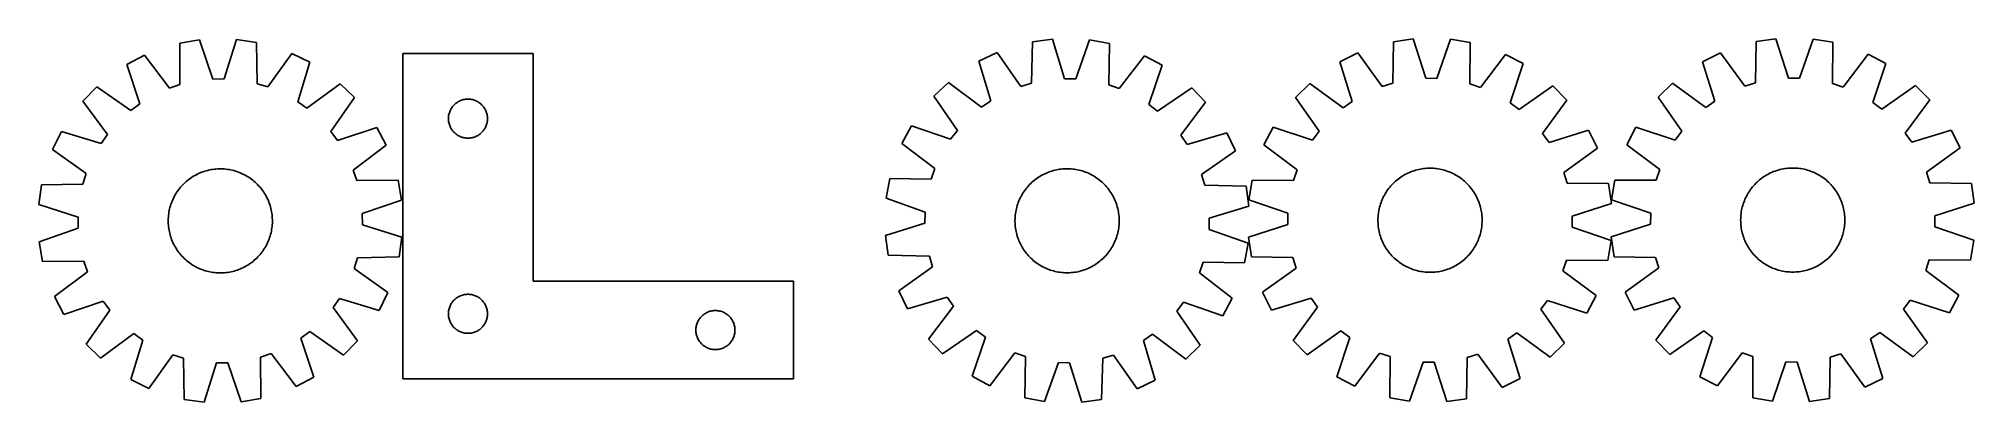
# Model space of a CAD drawing. Header units: millimetres. Extents: x 7 to 1493, y 7 to 286.
import ezdxf

# ---------------------------------------------------------------- set-up
doc = ezdxf.new("R2010")
doc.units = ezdxf.units.MM
doc.layers.add('CUT', color=7, linetype='CONTINUOUS', true_color=0x000000)

msp = doc.modelspace()

# ---------------------------------------------------------------- linework, layer by layer
at = {"layer": 'CUT'}
for p, q in [((130.528723, 285.033969), (115.363548, 282.436272)), ((115.363548, 282.436272), (115.587492, 250.672699)), ((140.889149, 255.006709), (130.528723, 285.033969)), ((159.065317, 285.39262), (149.462816, 255.114464)), ((174.290987, 283.176879), (159.065317, 285.39262)), ((174.865405, 251.417711), (174.290987, 283.176879)), ((770.315181, 283.54067), (769.442664, 251.788293)), ((785.56098, 285.613389), (770.315181, 283.54067)), ((794.878835, 255.246428), (785.56098, 285.613389)), ((814.09295, 284.986879), (803.451112, 255.058196)), ((829.233072, 282.24694), (814.09295, 284.986879)), ((1047.31958, 283.578091), (1046.835011, 251.817425)), ((1062.538921, 285.836897), (1047.31958, 283.578091)), ((1072.22704, 255.586027), (1062.538921, 285.836897)), ((1091.076415, 285.558977), (1080.800977, 255.502528)), ((1106.248878, 283.004193), (1091.076415, 285.558977)), ((1106.114794, 251.240113), (1106.248878, 283.004193)), ((1325.791703, 283.73288), (1325.323373, 251.97197)), ((1341.009888, 285.999466), (1325.791703, 283.73288)), ((1350.713472, 255.753554), (1341.009888, 285.999466)), ((1369.54752, 285.736137), (1359.287451, 255.674438)), ((1384.721287, 283.18911), (1369.54752, 285.736137)), ((1384.603443, 251.424966), (1384.721287, 283.18911)), ((88.334464, 273.276882), (74.714258, 266.12003)), ((107.466748, 247.920809), (88.334464, 273.276882)), ((201.54173, 274.699684), (183.052744, 248.870783)), ((215.337502, 267.887399), (201.54173, 274.699684)), ((206.069682, 237.50513), (215.337502, 267.887399)), ((386.720519, 274.546693), (286.720519, 274.546693)), ((286.720519, 274.546693), (286.720519, 24.546693)), ((386.720519, 99.546693), (386.720519, 274.546693)), ((742.986063, 275.319653), (729.126952, 268.63717)), ((729.126952, 268.63717), (738.109163, 238.169241)), ((761.231777, 249.318332), (742.986063, 275.319653)), ((828.710971, 250.486869), (829.233072, 282.24694)), ((856.174985, 272.83423), (836.805525, 247.65887)), ((869.727409, 265.549839), (856.174985, 272.83423)), ((1020.092928, 275.023838), (1006.316483, 268.172552)), ((1006.316483, 268.172552), (1015.670217, 237.816623)), ((1038.65491, 249.247345), (1020.092928, 275.023838)), ((1133.303766, 273.921305), (1114.24329, 248.511208)), ((1146.944164, 266.803013), (1133.303766, 273.921305)), ((1298.569428, 275.164708), (1284.796489, 268.306379)), ((1284.796489, 268.306379), (1294.165741, 237.955237)), ((1317.144586, 249.397709), (1298.569428, 275.164708)), ((1411.780816, 274.120055), (1392.733334, 248.700217)), ((1425.424851, 267.008738), (1411.780816, 274.120055)), ((74.714258, 266.12003), (84.742725, 235.980279)), ((149.462816, 255.114464), (140.889149, 255.006709)), ((803.451112, 255.058196), (794.878835, 255.246428)), ((859.41646, 235.505554), (869.727409, 265.549839)), ((1080.800977, 255.502528), (1072.22704, 255.586027)), ((1137.001002, 236.635011), (1146.944164, 266.803013)), ((1359.287451, 255.674438), (1350.713472, 255.753554)), ((1415.497114, 236.835657), (1425.424851, 267.008738)), ((51.838479, 249.056486), (41.096482, 238.041039)), ((41.096482, 238.041039), (59.947816, 212.475399)), ((77.86982, 230.853628), (51.838479, 249.056486)), ((115.587492, 250.672699), (107.466748, 247.920809)), ((183.052744, 248.870783), (174.865405, 251.417711)), ((238.634901, 251.404165), (213.069261, 232.55283)), ((231.44749, 214.630827), (249.650347, 240.662168)), ((249.650347, 240.662168), (238.634901, 251.404165)), ((329.670868, 237.786875), (330.361803, 238.132227)), ((330.361803, 238.132227), (331.069601, 238.441552)), ((331.069601, 238.441552), (331.792383, 238.714031)), ((331.792383, 238.714031), (332.528235, 238.948941)), ((332.528235, 238.948941), (333.275203, 239.145658)), ((333.275203, 239.145658), (334.031308, 239.303662)), ((334.031308, 239.303662), (334.794544, 239.422533)), ((334.794544, 239.422533), (335.562887, 239.501956)), ((335.562887, 239.501956), (336.3343, 239.54172)), ((336.3343, 239.54172), (337.106738, 239.54172)), ((337.106738, 239.54172), (337.878151, 239.501956)), ((337.878151, 239.501956), (338.646494, 239.422533)), ((338.646494, 239.422533), (339.409731, 239.303662)), ((339.409731, 239.303662), (340.165835, 239.145658)), ((340.165835, 239.145658), (340.912804, 238.948941)), ((340.912804, 238.948941), (341.648655, 238.714031)), ((341.648655, 238.714031), (342.371438, 238.441552)), ((342.371438, 238.441552), (343.079235, 238.132227)), ((343.079235, 238.132227), (343.77017, 237.786875)), ((705.67585, 252.373356), (694.560053, 241.735235)), ((694.560053, 241.735235), (712.517751, 215.53417)), ((731.063405, 233.282866), (705.67585, 252.373356)), ((738.109163, 238.169241), (731.063405, 233.282866)), ((769.442664, 251.788293), (761.231777, 249.318332)), ((836.805525, 247.65887), (828.710971, 250.486869)), ((892.442004, 248.272311), (866.240938, 230.314613)), ((903.080125, 237.156514), (892.442004, 248.272311)), ((983.065808, 251.623475), (972.080795, 240.850359)), ((972.080795, 240.850359), (990.357222, 214.870618)), ((1008.684676, 232.844541), (983.065808, 251.623475)), ((1015.670217, 237.816623), (1008.684676, 232.844541)), ((1046.835011, 251.817425), (1038.65491, 249.247345)), ((1114.24329, 248.511208), (1106.114794, 251.240113)), ((1169.868125, 249.804252), (1143.888384, 231.527825)), ((1161.862307, 213.200371), (1180.641241, 238.819239)), ((1180.641241, 238.819239), (1169.868125, 249.804252)), ((1261.554278, 251.745418), (1250.574774, 240.966687)), ((1250.574774, 240.966687), (1268.864481, 214.996293)), ((1287.182743, 232.979584), (1261.554278, 251.745418)), ((1294.165741, 237.955237), (1287.182743, 232.979584)), ((1325.323373, 251.97197), (1317.144586, 249.397709)), ((1392.733334, 248.700217), (1384.603443, 251.424966)), ((1448.3575, 250.0217), (1422.387106, 231.731992)), ((1440.370397, 213.41373), (1459.136231, 239.042196)), ((1459.136231, 239.042196), (1448.3575, 250.0217)), ((84.742725, 235.980279), (77.86982, 230.853628)), ((213.069261, 232.55283), (206.069682, 237.50513)), ((321.720519, 224.546693), (321.740408, 225.318874)), ((321.740408, 223.774511), (321.720519, 224.546693)), ((321.740408, 225.318874), (321.800021, 226.089008)), ((321.800021, 223.004378), (321.740408, 223.774511)), ((321.800021, 226.089008), (321.899201, 226.855051)), ((321.899201, 222.238334), (321.800021, 223.004378)), ((321.899201, 226.855051), (322.037684, 227.614974)), ((322.037684, 227.614974), (322.215103, 228.366759)), ((322.215103, 228.366759), (322.430988, 229.108415)), ((322.430988, 229.108415), (322.684767, 229.837974)), ((322.684767, 229.837974), (322.975766, 230.553501)), ((322.975766, 230.553501), (323.303213, 231.2531)), ((323.303213, 231.2531), (323.666241, 231.934914)), ((323.666241, 231.934914), (324.063886, 232.597136)), ((324.063886, 232.597136), (324.495094, 233.238009)), ((324.495094, 233.238009), (324.958722, 233.855835)), ((324.958722, 233.855835), (325.45354, 234.448974)), ((325.45354, 234.448974), (325.978236, 235.015855)), ((325.978236, 235.015855), (326.531419, 235.554973)), ((326.531419, 235.554973), (327.111621, 236.064899)), ((327.111621, 236.064899), (327.717305, 236.544281)), ((327.717305, 236.544281), (328.346863, 236.991848)), ((328.346863, 236.991848), (328.998627, 237.406412)), ((328.998627, 237.406412), (329.670868, 237.786875)), ((343.77017, 237.786875), (344.442411, 237.406412)), ((344.442411, 237.406412), (345.094175, 236.991848)), ((345.094175, 236.991848), (345.723733, 236.544281)), ((345.723733, 236.544281), (346.329417, 236.064899)), ((346.329417, 236.064899), (346.909619, 235.554973)), ((346.909619, 235.554973), (347.462802, 235.015855)), ((347.462802, 235.015855), (347.987498, 234.448974)), ((347.987498, 234.448974), (348.482316, 233.855835)), ((348.482316, 233.855835), (348.945944, 233.238009)), ((348.945944, 233.238009), (349.377153, 232.597136)), ((349.377153, 232.597136), (349.774798, 231.934914)), ((349.774798, 231.934914), (350.137825, 231.2531)), ((350.137825, 231.2531), (350.465273, 230.553501)), ((350.465273, 230.553501), (350.756271, 229.837974)), ((350.756271, 229.837974), (351.01005, 229.108415)), ((351.01005, 229.108415), (351.225935, 228.366759)), ((351.225935, 228.366759), (351.403354, 227.614974)), ((351.403354, 227.614974), (351.541838, 226.855051)), ((351.541838, 226.855051), (351.641017, 226.089008)), ((351.641017, 223.004378), (351.541838, 222.238334)), ((351.641017, 226.089008), (351.70063, 225.318874)), ((351.70063, 223.774511), (351.641017, 223.004378)), ((351.70063, 225.318874), (351.720519, 224.546693)), ((351.720519, 224.546693), (351.70063, 223.774511)), ((866.240938, 230.314613), (859.41646, 235.505554)), ((883.989635, 211.768959), (903.080125, 237.156514)), ((1143.888384, 231.527825), (1137.001002, 236.635011)), ((1422.387106, 231.731992), (1415.497114, 236.835657)), ((24.613248, 214.74364), (17.800963, 200.947868)), ((54.995517, 205.475821), (24.613248, 214.74364)), ((59.947816, 212.475399), (54.995517, 205.475821)), ((236.57414, 207.757922), (231.44749, 214.630827)), ((266.713891, 217.786389), (236.57414, 207.757922)), ((273.870744, 204.166183), (266.713891, 217.786389)), ((322.037684, 221.478412), (321.899201, 222.238334)), ((322.215103, 220.726626), (322.037684, 221.478412)), ((322.430988, 219.98497), (322.215103, 220.726626)), ((322.684767, 219.255411), (322.430988, 219.98497)), ((322.975766, 218.539884), (322.684767, 219.255411)), ((323.303213, 217.840286), (322.975766, 218.539884)), ((323.666241, 217.158472), (323.303213, 217.840286)), ((324.063886, 216.49625), (323.666241, 217.158472)), ((324.495094, 215.855376), (324.063886, 216.49625)), ((324.958722, 215.23755), (324.495094, 215.855376)), ((325.45354, 214.644411), (324.958722, 215.23755)), ((325.978236, 214.07753), (325.45354, 214.644411)), ((326.531419, 213.538412), (325.978236, 214.07753)), ((327.111621, 213.028486), (326.531419, 213.538412)), ((327.717305, 212.549104), (327.111621, 213.028486)), ((328.346863, 212.101537), (327.717305, 212.549104)), ((328.998627, 211.686973), (328.346863, 212.101537)), ((329.670868, 211.306511), (328.998627, 211.686973)), ((330.361803, 210.961159), (329.670868, 211.306511)), ((331.069601, 210.651833), (330.361803, 210.961159)), ((331.792383, 210.379354), (331.069601, 210.651833)), ((332.528235, 210.144445), (331.792383, 210.379354)), ((333.275203, 209.947727), (332.528235, 210.144445)), ((334.031308, 209.789723), (333.275203, 209.947727)), ((334.794544, 209.670853), (334.031308, 209.789723)), ((335.562887, 209.59143), (334.794544, 209.670853)), ((336.3343, 209.551666), (335.562887, 209.59143)), ((337.106738, 209.551666), (336.3343, 209.551666)), ((337.878151, 209.59143), (337.106738, 209.551666)), ((338.646494, 209.670853), (337.878151, 209.59143)), ((339.409731, 209.789723), (338.646494, 209.670853)), ((340.165835, 209.947727), (339.409731, 209.789723)), ((340.912804, 210.144445), (340.165835, 209.947727)), ((341.648655, 210.379354), (340.912804, 210.144445)), ((342.371438, 210.651833), (341.648655, 210.379354)), ((343.079235, 210.961159), (342.371438, 210.651833)), ((343.77017, 211.306511), (343.079235, 210.961159)), ((344.442411, 211.686973), (343.77017, 211.306511)), ((345.094175, 212.101537), (344.442411, 211.686973)), ((345.723733, 212.549104), (345.094175, 212.101537)), ((346.329417, 213.028486), (345.723733, 212.549104)), ((346.909619, 213.538412), (346.329417, 213.028486)), ((347.462802, 214.07753), (346.909619, 213.538412)), ((347.987498, 214.644411), (347.462802, 214.07753)), ((348.482316, 215.23755), (347.987498, 214.644411)), ((348.945944, 215.855376), (348.482316, 215.23755)), ((349.377153, 216.49625), (348.945944, 215.855376)), ((349.774798, 217.158472), (349.377153, 216.49625)), ((350.137825, 217.840286), (349.774798, 217.158472)), ((350.465273, 218.539884), (350.137825, 217.840286)), ((350.756271, 219.255411), (350.465273, 218.539884)), ((351.01005, 219.98497), (350.756271, 219.255411)), ((351.225935, 220.726626), (351.01005, 219.98497)), ((351.403354, 221.478412), (351.225935, 220.726626)), ((351.541838, 222.238334), (351.403354, 221.478412)), ((677.282524, 219.02064), (669.998133, 205.468216)), ((707.32681, 208.709691), (677.282524, 219.02064)), ((712.517751, 215.53417), (707.32681, 208.709691)), ((888.87601, 204.723201), (883.989635, 211.768959)), ((919.343938, 213.705412), (888.87601, 204.723201)), ((926.026422, 199.846301), (919.343938, 213.705412)), ((955.082035, 217.926398), (947.963743, 204.286)), ((985.250036, 207.983237), (955.082035, 217.926398)), ((990.357222, 214.870618), (985.250036, 207.983237)), ((1166.834389, 206.21483), (1161.862307, 213.200371)), ((1197.190317, 215.568564), (1166.834389, 206.21483)), ((1204.041604, 201.79212), (1197.190317, 215.568564)), ((1233.587736, 218.034038), (1226.476418, 204.390003)), ((1263.760816, 208.106302), (1233.587736, 218.034038)), ((1268.864481, 214.996293), (1263.760816, 208.106302)), ((1445.346049, 206.430732), (1440.370397, 213.41373)), ((1475.697192, 215.799985), (1445.346049, 206.430732)), ((1482.555521, 202.027045), (1475.697192, 215.799985)), ((17.800963, 200.947868), (43.629864, 182.458883)), ((248.514671, 185.033899), (273.870744, 204.166183)), ((669.998133, 205.468216), (695.173493, 186.098756)), ((900.025101, 181.600587), (926.026422, 199.846301)), ((947.963743, 204.286), (973.373839, 185.225524)), ((1178.265111, 183.230138), (1204.041604, 201.79212)), ((1226.476418, 204.390003), (1251.896256, 185.342521)), ((1456.788521, 183.451887), (1482.555521, 202.027045)), ((43.629864, 182.458883), (41.082936, 174.271543)), ((122.379941, 177.827221), (123.393047, 178.570607)), ((123.393047, 178.570607), (124.429004, 179.281804)), ((124.429004, 179.281804), (125.486789, 179.960109)), ((125.486789, 179.960109), (126.565357, 180.604854)), ((126.565357, 180.604854), (127.663646, 181.215403)), ((127.663646, 181.215403), (128.78057, 181.791151)), ((128.78057, 181.791151), (129.915028, 182.331533)), ((129.915028, 182.331533), (131.0659, 182.836013)), ((131.0659, 182.836013), (132.232051, 183.304095)), ((132.232051, 183.304095), (133.412328, 183.735316)), ((133.412328, 183.735316), (134.605568, 184.129251)), ((134.605568, 184.129251), (135.810594, 184.485511)), ((135.810594, 184.485511), (137.026215, 184.803744)), ((137.026215, 184.803744), (138.251232, 185.083637)), ((138.251232, 185.083637), (139.484436, 185.324913)), ((139.484436, 185.324913), (140.72461, 185.527334)), ((140.72461, 185.527334), (141.970531, 185.6907)), ((141.970531, 185.6907), (143.220968, 185.81485)), ((143.220968, 185.81485), (144.474688, 185.899662)), ((144.474688, 185.899662), (145.730454, 185.945052)), ((145.730454, 185.945052), (146.987025, 185.950975)), ((146.987025, 185.950975), (148.243162, 185.917425)), ((148.243162, 185.917425), (149.497626, 185.844436)), ((149.497626, 185.844436), (150.749178, 185.732078)), ((150.749178, 185.732078), (151.996584, 185.580464)), ((151.996584, 185.580464), (153.238611, 185.389743)), ((153.238611, 185.389743), (154.474035, 185.160103)), ((154.474035, 185.160103), (155.701636, 184.891771)), ((155.701636, 184.891771), (156.920203, 184.585011)), ((156.920203, 184.585011), (158.128533, 184.240126)), ((158.128533, 184.240126), (159.325434, 183.857457)), ((159.325434, 183.857457), (160.509724, 183.437382)), ((160.509724, 183.437382), (161.680235, 182.980314)), ((161.680235, 182.980314), (162.835811, 182.486705)), ((162.835811, 182.486705), (163.975313, 181.957042)), ((163.975313, 181.957042), (165.097615, 181.391848)), ((165.097615, 181.391848), (166.201611, 180.79168)), ((166.201611, 180.79168), (167.286209, 180.157131)), ((167.286209, 180.157131), (168.350341, 179.488827)), ((168.350341, 179.488827), (169.392956, 178.787428)), ((169.392956, 178.787428), (170.413025, 178.053626)), ((251.266561, 176.913155), (248.514671, 185.033899)), ((660.585423, 178.526303), (657.845485, 163.386181)), ((692.345495, 178.004202), (660.585423, 178.526303)), ((695.173493, 186.098756), (692.345495, 178.004202)), ((772.701375, 178.01154), (773.716786, 178.751776)), ((773.716786, 178.751776), (774.754946, 179.459751)), ((774.754946, 179.459751), (775.814833, 180.134768)), ((775.814833, 180.134768), (776.895399, 180.776159)), ((776.895399, 180.776159), (777.995579, 181.383293)), ((777.995579, 181.383293), (779.114286, 181.95557)), ((779.114286, 181.95557), (780.250417, 182.492424)), ((780.250417, 182.492424), (781.402851, 182.993328)), ((781.402851, 182.993328), (782.570449, 183.457785)), ((782.570449, 183.457785), (783.752061, 183.885338)), ((783.752061, 183.885338), (784.946519, 184.275564)), ((784.946519, 184.275564), (786.152645, 184.628079)), ((786.152645, 184.628079), (787.369248, 184.942535)), ((787.369248, 184.942535), (788.595129, 185.218622)), ((788.595129, 185.218622), (789.829077, 185.456066)), ((789.829077, 185.456066), (791.069874, 185.654634)), ((791.069874, 185.654634), (792.316296, 185.814129)), ((792.316296, 185.814129), (793.567113, 185.934395)), ((793.567113, 185.934395), (794.82109, 186.015312)), ((794.82109, 186.015312), (796.076991, 186.056801)), ((796.076991, 186.056801), (797.333574, 186.058821)), ((797.333574, 186.058821), (798.589602, 186.021369)), ((798.589602, 186.021369), (799.843833, 185.944483)), ((799.843833, 185.944483), (801.09503, 185.828239)), ((801.09503, 185.828239), (802.341958, 185.672751)), ((802.341958, 185.672751), (803.583387, 185.478173)), ((803.583387, 185.478173), (804.818092, 185.244697)), ((804.818092, 185.244697), (806.044853, 184.972553)), ((806.044853, 184.972553), (807.262462, 184.662009)), ((807.262462, 184.662009), (808.469714, 184.313373)), ((808.469714, 184.313373), (809.665421, 183.926988)), ((809.665421, 183.926988), (810.8484, 183.503236)), ((810.8484, 183.503236), (812.017486, 183.042534)), ((812.017486, 183.042534), (813.171524, 182.545338)), ((813.171524, 182.545338), (814.309375, 182.012138)), ((814.309375, 182.012138), (815.429916, 181.443461)), ((815.429916, 181.443461), (816.532042, 180.839867)), ((816.532042, 180.839867), (817.614664, 180.201952)), ((817.614664, 180.201952), (818.676715, 179.530346)), ((818.676715, 179.530346), (819.717146, 178.825712)), ((819.717146, 178.825712), (820.734931, 178.088744)), ((902.495062, 173.3897), (900.025101, 181.600587)), ((973.373839, 185.225524), (970.644934, 177.097028)), ((1050.994729, 178.085985), (1052.001021, 178.83857)), ((1052.001021, 178.83857), (1053.030456, 179.559174)), ((1053.030456, 179.559174), (1054.082017, 180.247088)), ((1054.082017, 180.247088), (1055.154668, 180.901632)), ((1055.154668, 180.901632), (1056.247349, 181.52216)), ((1056.247349, 181.52216), (1057.358982, 182.10806)), ((1057.358982, 182.10806), (1058.48847, 182.658753)), ((1058.48847, 182.658753), (1059.634698, 183.173697)), ((1059.634698, 183.173697), (1060.796536, 183.652383)), ((1060.796536, 183.652383), (1061.972836, 184.094338)), ((1061.972836, 184.094338), (1063.162438, 184.499127)), ((1063.162438, 184.499127), (1064.364168, 184.86635)), ((1064.364168, 184.86635), (1065.576839, 185.195644)), ((1065.576839, 185.195644), (1066.799256, 185.486685)), ((1066.799256, 185.486685), (1068.030211, 185.739186)), ((1068.030211, 185.739186), (1069.26849, 185.952896)), ((1069.26849, 185.952896), (1070.512871, 186.127606)), ((1070.512871, 186.127606), (1071.762125, 186.263142)), ((1071.762125, 186.263142), (1073.01502, 186.359372)), ((1073.01502, 186.359372), (1074.27032, 186.4162)), ((1074.27032, 186.4162), (1075.526785, 186.43357)), ((1075.526785, 186.43357), (1076.783176, 186.411465)), ((1076.783176, 186.411465), (1078.038253, 186.349906)), ((1078.038253, 186.349906), (1079.290777, 186.248955)), ((1079.290777, 186.248955), (1080.539511, 186.108711)), ((1080.539511, 186.108711), (1081.783225, 185.929312)), ((1081.783225, 185.929312), (1083.02069, 185.710937)), ((1083.02069, 185.710937), (1084.250684, 185.453799)), ((1084.250684, 185.453799), (1085.471995, 185.158153)), ((1085.471995, 185.158153), (1086.683417, 184.82429)), ((1086.683417, 184.82429), (1087.883754, 184.452541)), ((1087.883754, 184.452541), (1089.071822, 184.043271)), ((1089.071822, 184.043271), (1090.246448, 183.596885)), ((1090.246448, 183.596885), (1091.406473, 183.113824)), ((1091.406473, 183.113824), (1092.550753, 182.594564)), ((1092.550753, 182.594564), (1093.678157, 182.039617)), ((1093.678157, 182.039617), (1094.787574, 181.449532)), ((1094.787574, 181.449532), (1095.877909, 180.82489)), ((1095.877909, 180.82489), (1096.948085, 180.166308)), ((1096.948085, 180.166308), (1097.997046, 179.474436)), ((1097.997046, 179.474436), (1099.023758, 178.749957)), ((1099.023758, 178.749957), (1100.027206, 177.993585)), ((1180.835191, 175.050036), (1178.265111, 183.230138)), ((1251.896256, 185.342521), (1249.171507, 177.212631)), ((1329.520786, 178.242667), (1330.526693, 178.995766)), ((1330.526693, 178.995766), (1331.555759, 179.716896)), ((1331.555759, 179.716896), (1332.606969, 180.405348)), ((1332.606969, 180.405348), (1333.679285, 181.06044)), ((1333.679285, 181.06044), (1334.771648, 181.681526)), ((1334.771648, 181.681526), (1335.882982, 182.267995)), ((1335.882982, 182.267995), (1337.012188, 182.819266)), ((1337.012188, 182.819266), (1338.158153, 183.334795)), ((1338.158153, 183.334795), (1339.319746, 183.814075)), ((1339.319746, 183.814075), (1340.49582, 184.256632)), ((1340.49582, 184.256632), (1341.685215, 184.662029)), ((1341.685215, 184.662029), (1342.886757, 185.029866)), ((1342.886757, 185.029866), (1344.09926, 185.35978)), ((1344.09926, 185.35978), (1345.321527, 185.651446)), ((1345.321527, 185.651446), (1346.552353, 185.904576)), ((1346.552353, 185.904576), (1347.790522, 186.118919)), ((1347.790522, 186.118919), (1349.034814, 186.294265)), ((1349.034814, 186.294265), (1350.283999, 186.430441)), ((1350.283999, 186.430441), (1351.536845, 186.527311)), ((1351.536845, 186.527311), (1352.792115, 186.58478)), ((1352.792115, 186.58478), (1354.048571, 186.602793)), ((1354.048571, 186.602793), (1355.304974, 186.58133)), ((1355.304974, 186.58133), (1356.560081, 186.520413)), ((1356.560081, 186.520413), (1357.812657, 186.420102)), ((1357.812657, 186.420102), (1359.061463, 186.280497)), ((1359.061463, 186.280497), (1360.305268, 186.101734)), ((1360.305268, 186.101734), (1361.542844, 185.883991)), ((1361.542844, 185.883991), (1362.77297, 185.627482)), ((1362.77297, 185.627482), (1363.994432, 185.33246)), ((1363.994432, 185.33246), (1365.206024, 184.999217)), ((1365.206024, 184.999217), (1366.406551, 184.628081)), ((1366.406551, 184.628081), (1367.594828, 184.219419)), ((1367.594828, 184.219419), (1368.769682, 183.773634)), ((1368.769682, 183.773634), (1369.929954, 183.291166)), ((1369.929954, 183.291166), (1371.074499, 182.772491)), ((1371.074499, 182.772491), (1372.202187, 182.218121)), ((1372.202187, 182.218121), (1373.311906, 181.628603)), ((1373.311906, 181.628603), (1374.40256, 181.004518)), ((1374.40256, 181.004518), (1375.473072, 180.346483)), ((1375.473072, 180.346483), (1376.522387, 179.655148)), ((1376.522387, 179.655148), (1377.549469, 178.931193)), ((1377.549469, 178.931193), (1378.553304, 178.175335)), ((1459.362783, 175.2731), (1456.788521, 183.451887)), ((9.323768, 173.697125), (7.108027, 158.471455)), ((41.082936, 174.271543), (9.323768, 173.697125)), ((110.543605, 163.381451), (111.108799, 164.503754)), ((111.108799, 164.503754), (111.708967, 165.607749)), ((111.708967, 165.607749), (112.343516, 166.692348)), ((112.343516, 166.692348), (113.011819, 167.75648)), ((113.011819, 167.75648), (113.713219, 168.799095)), ((113.713219, 168.799095), (114.447021, 169.819164)), ((114.447021, 169.819164), (115.212503, 170.81568)), ((115.212503, 170.81568), (116.008908, 171.78766)), ((116.008908, 171.78766), (116.835451, 172.734145)), ((116.835451, 172.734145), (117.691315, 173.654201)), ((117.691315, 173.654201), (118.575657, 174.546919)), ((118.575657, 174.546919), (119.487604, 175.411419)), ((119.487604, 175.411419), (120.426255, 176.246848)), ((120.426255, 176.246848), (121.390685, 177.05238)), ((121.390685, 177.05238), (122.379941, 177.827221)), ((170.413025, 178.053626), (171.409542, 177.288144)), ((171.409542, 177.288144), (172.381522, 176.491739)), ((172.381522, 176.491739), (173.328007, 175.665196)), ((173.328007, 175.665196), (174.248063, 174.809332)), ((174.248063, 174.809332), (175.140781, 173.92499)), ((175.140781, 173.92499), (176.005281, 173.013043)), ((176.005281, 173.013043), (176.840709, 172.074392)), ((176.840709, 172.074392), (177.646242, 171.109962)), ((177.646242, 171.109962), (178.421083, 170.120706)), ((178.421083, 170.120706), (179.164469, 169.1076)), ((179.164469, 169.1076), (179.875666, 168.071643)), ((179.875666, 168.071643), (180.553971, 167.013858)), ((180.553971, 167.013858), (181.198716, 165.935289)), ((181.198716, 165.935289), (181.809264, 164.837001)), ((181.809264, 164.837001), (182.385013, 163.720076)), ((182.385013, 163.720076), (182.925394, 162.585618)), ((283.030134, 177.137099), (251.266561, 176.913155)), ((285.62783, 161.971924), (283.030134, 177.137099)), ((760.287025, 162.464755), (760.820225, 163.602606)), ((760.820225, 163.602606), (761.388903, 164.723147)), ((761.388903, 164.723147), (761.992497, 165.825273)), ((761.992497, 165.825273), (762.630411, 166.907895)), ((762.630411, 166.907895), (763.302017, 167.969946)), ((763.302017, 167.969946), (764.006652, 169.010378)), ((764.006652, 169.010378), (764.743619, 170.028162)), ((764.743619, 170.028162), (765.512192, 171.022296)), ((765.512192, 171.022296), (766.311613, 171.991798)), ((766.311613, 171.991798), (767.141092, 172.935711)), ((767.141092, 172.935711), (767.99981, 173.853104)), ((767.99981, 173.853104), (768.886921, 174.743071)), ((768.886921, 174.743071), (769.801548, 175.604734)), ((769.801548, 175.604734), (770.74279, 176.437243)), ((770.74279, 176.437243), (771.709717, 177.239775)), ((771.709717, 177.239775), (772.701375, 178.01154)), ((820.734931, 178.088744), (821.729065, 177.320171)), ((821.729065, 177.320171), (822.698567, 176.520751)), ((822.698567, 176.520751), (823.64248, 175.691272)), ((823.64248, 175.691272), (824.559873, 174.832554)), ((824.559873, 174.832554), (825.44984, 173.945443)), ((825.44984, 173.945443), (826.311503, 173.030815)), ((826.311503, 173.030815), (827.144011, 172.089573)), ((827.144011, 172.089573), (827.946544, 171.122646)), ((827.946544, 171.122646), (828.718309, 170.130988)), ((828.718309, 170.130988), (829.458545, 169.115578)), ((829.458545, 169.115578), (830.16652, 168.077417)), ((830.16652, 168.077417), (830.841536, 167.017531)), ((830.841536, 167.017531), (831.482928, 165.936964)), ((831.482928, 165.936964), (832.090062, 164.836784)), ((832.090062, 164.836784), (832.662338, 163.718077)), ((832.662338, 163.718077), (833.199193, 162.581946)), ((934.247439, 172.517182), (902.495062, 173.3897)), ((936.320158, 157.271384), (934.247439, 172.517182)), ((938.880854, 177.231112), (936.326071, 162.058649)), ((970.644934, 177.097028), (938.880854, 177.231112)), ((1038.771223, 162.388707), (1039.290484, 163.532987)), ((1039.290484, 163.532987), (1039.84543, 164.660391)), ((1039.84543, 164.660391), (1040.435516, 165.769808)), ((1040.435516, 165.769808), (1041.060158, 166.860143)), ((1041.060158, 166.860143), (1041.71874, 167.930319)), ((1041.71874, 167.930319), (1042.410612, 168.97928)), ((1042.410612, 168.97928), (1043.135091, 170.005992)), ((1043.135091, 170.005992), (1043.891462, 171.00944)), ((1043.891462, 171.00944), (1044.67898, 171.988635)), ((1044.67898, 171.988635), (1045.496866, 172.942611)), ((1045.496866, 172.942611), (1046.344314, 173.870425)), ((1046.344314, 173.870425), (1047.220486, 174.771163)), ((1047.220486, 174.771163), (1048.12452, 175.643934)), ((1048.12452, 175.643934), (1049.055521, 176.487879)), ((1049.055521, 176.487879), (1050.012573, 177.302164)), ((1050.012573, 177.302164), (1050.994729, 178.085985)), ((1100.027206, 177.993585), (1101.006401, 177.206068)), ((1101.006401, 177.206068), (1101.960377, 176.388181)), ((1101.960377, 176.388181), (1102.888191, 175.540734)), ((1102.888191, 175.540734), (1103.788929, 174.664561)), ((1103.788929, 174.664561), (1104.6617, 173.760528)), ((1104.6617, 173.760528), (1105.505645, 172.829526)), ((1105.505645, 172.829526), (1106.31993, 171.872475)), ((1106.31993, 171.872475), (1107.103751, 170.890319)), ((1107.103751, 170.890319), (1107.856336, 169.884026)), ((1107.856336, 169.884026), (1108.57694, 168.854592)), ((1108.57694, 168.854592), (1109.264854, 167.80303)), ((1109.264854, 167.80303), (1109.919398, 166.73038)), ((1109.919398, 166.73038), (1110.539926, 165.637699)), ((1110.539926, 165.637699), (1111.125826, 164.526066)), ((1111.125826, 164.526066), (1111.676519, 163.396578)), ((1212.595857, 174.565468), (1180.835191, 175.050036)), ((1214.854662, 159.346127), (1212.595857, 174.565468)), ((1217.407363, 177.330475), (1214.860337, 162.156708)), ((1249.171507, 177.212631), (1217.407363, 177.330475)), ((1317.305307, 162.539142), (1317.823982, 163.683687)), ((1317.823982, 163.683687), (1318.378353, 164.811375)), ((1318.378353, 164.811375), (1318.967871, 165.921093)), ((1318.967871, 165.921093), (1319.591955, 167.011747)), ((1319.591955, 167.011747), (1320.24999, 168.082259)), ((1320.24999, 168.082259), (1320.941326, 169.131574)), ((1320.941326, 169.131574), (1321.66528, 170.158656)), ((1321.66528, 170.158656), (1322.421138, 171.162491)), ((1322.421138, 171.162491), (1323.208155, 172.142089)), ((1323.208155, 172.142089), (1324.025553, 173.096482)), ((1324.025553, 173.096482), (1324.872527, 174.02473)), ((1324.872527, 174.02473), (1325.748239, 174.925915)), ((1325.748239, 174.925915), (1326.651826, 175.799149)), ((1326.651826, 175.799149), (1327.582396, 176.64357)), ((1327.582396, 176.64357), (1328.539031, 177.458344)), ((1328.539031, 177.458344), (1329.520786, 178.242667)), ((1378.553304, 178.175335), (1379.532902, 177.388318)), ((1379.532902, 177.388318), (1380.487295, 176.57092)), ((1380.487295, 176.57092), (1381.415543, 175.723947)), ((1381.415543, 175.723947), (1382.316728, 174.848235)), ((1382.316728, 174.848235), (1383.189962, 173.944648)), ((1383.189962, 173.944648), (1384.034382, 173.014078)), ((1384.034382, 173.014078), (1384.849156, 172.057443)), ((1384.849156, 172.057443), (1385.63348, 171.075687)), ((1385.63348, 171.075687), (1386.386578, 170.06978)), ((1386.386578, 170.06978), (1387.107709, 169.040714)), ((1387.107709, 169.040714), (1387.79616, 167.989504)), ((1387.79616, 167.989504), (1388.451252, 166.917189)), ((1388.451252, 166.917189), (1389.072339, 165.824825)), ((1389.072339, 165.824825), (1389.658807, 164.713492)), ((1389.658807, 164.713492), (1390.210078, 163.584285)), ((1390.210078, 163.584285), (1390.725608, 162.43832)), ((1491.123693, 174.80477), (1459.362783, 175.2731)), ((1493.390279, 159.586586), (1491.123693, 174.80477)), ((7.108027, 158.471455), (37.386183, 148.868954)), ((37.386183, 148.868954), (37.493938, 140.295287)), ((106.583222, 147.649301), (106.656211, 148.903765)), ((106.656211, 148.903765), (106.768569, 150.155317)), ((106.768569, 150.155317), (106.920183, 151.402722)), ((106.920183, 151.402722), (107.110904, 152.64475)), ((107.110904, 152.64475), (107.340544, 153.880173)), ((107.340544, 153.880173), (107.608876, 155.107775)), ((107.608876, 155.107775), (107.915636, 156.326341)), ((107.915636, 156.326341), (108.260521, 157.534671)), ((108.260521, 157.534671), (108.643189, 158.731572)), ((108.643189, 158.731572), (109.063265, 159.915862)), ((109.063265, 159.915862), (109.520333, 161.086373)), ((109.520333, 161.086373), (110.013942, 162.24195)), ((110.013942, 162.24195), (110.543605, 163.381451)), ((182.925394, 162.585618), (183.429875, 161.434746)), ((183.429875, 161.434746), (183.897956, 160.268596)), ((183.897956, 160.268596), (184.329177, 159.088319)), ((184.329177, 159.088319), (184.723112, 157.895078)), ((184.723112, 157.895078), (185.079372, 156.690053)), ((185.079372, 156.690053), (185.397606, 155.474432)), ((185.397606, 155.474432), (185.677498, 154.249415)), ((185.677498, 154.249415), (185.918774, 153.016211)), ((185.918774, 153.016211), (186.121195, 151.776037)), ((186.121195, 151.776037), (186.284562, 150.530116)), ((186.284562, 150.530116), (186.408712, 149.279679)), ((186.408712, 149.279679), (186.493524, 148.025959)), ((255.600571, 151.611498), (285.62783, 161.971924)), ((255.708326, 143.037831), (255.600571, 151.611498)), ((657.845485, 163.386181), (687.774167, 152.744343)), ((687.774167, 152.744343), (687.585936, 144.172066)), ((756.810994, 147.882833), (756.88788, 149.137064)), ((756.88788, 149.137064), (757.004124, 150.388261)), ((757.004124, 150.388261), (757.159612, 151.635189)), ((757.159612, 151.635189), (757.35419, 152.876618)), ((757.35419, 152.876618), (757.587667, 154.111323)), ((757.587667, 154.111323), (757.859811, 155.338085)), ((757.859811, 155.338085), (758.170354, 156.555693)), ((758.170354, 156.555693), (758.518991, 157.762946)), ((758.518991, 157.762946), (758.905376, 158.958652)), ((758.905376, 158.958652), (759.329128, 160.141632)), ((759.329128, 160.141632), (759.789829, 161.310717)), ((759.789829, 161.310717), (760.287025, 162.464755)), ((833.199193, 162.581946), (833.700096, 161.429513)), ((833.700096, 161.429513), (834.164554, 160.261914)), ((834.164554, 160.261914), (834.592106, 159.080303)), ((834.592106, 159.080303), (834.982333, 157.885845)), ((834.982333, 157.885845), (835.334848, 156.679719)), ((835.334848, 156.679719), (835.649304, 155.463115)), ((835.649304, 155.463115), (835.92539, 154.237235)), ((835.92539, 154.237235), (836.162835, 153.003287)), ((836.162835, 153.003287), (836.361403, 151.76249)), ((836.361403, 151.76249), (836.520898, 150.516067)), ((836.520898, 150.516067), (836.641164, 149.265251)), ((836.641164, 149.265251), (836.722081, 148.011273)), ((905.953196, 147.953529), (936.320158, 157.271384)), ((936.326071, 162.058649), (966.38252, 151.783212)), ((966.38252, 151.783212), (966.29902, 143.209274)), ((1035.473583, 147.76541), (1035.535142, 149.020487)), ((1035.535142, 149.020487), (1035.636093, 150.273011)), ((1035.636093, 150.273011), (1035.776337, 151.521746)), ((1035.776337, 151.521746), (1035.955735, 152.765459)), ((1035.955735, 152.765459), (1036.174111, 154.002924)), ((1036.174111, 154.002924), (1036.431249, 155.232918)), ((1036.431249, 155.232918), (1036.726895, 156.454229)), ((1036.726895, 156.454229), (1037.060757, 157.665651)), ((1037.060757, 157.665651), (1037.432507, 158.865988)), ((1037.432507, 158.865988), (1037.841776, 160.054056)), ((1037.841776, 160.054056), (1038.288162, 161.228682)), ((1038.288162, 161.228682), (1038.771223, 162.388707)), ((1111.676519, 163.396578), (1112.191463, 162.250349)), ((1112.191463, 162.250349), (1112.670149, 161.088511)), ((1112.670149, 161.088511), (1113.112104, 159.912211)), ((1113.112104, 159.912211), (1113.516893, 158.722609)), ((1113.516893, 158.722609), (1113.884116, 157.52088)), ((1113.884116, 157.52088), (1114.21341, 156.308208)), ((1114.21341, 156.308208), (1114.504451, 155.085792)), ((1114.504451, 155.085792), (1114.756952, 153.854837)), ((1114.756952, 153.854837), (1114.970662, 152.616558)), ((1114.970662, 152.616558), (1115.145372, 151.372177)), ((1115.145372, 151.372177), (1115.280908, 150.122922)), ((1115.280908, 150.122922), (1115.377138, 148.870027)), ((1115.377138, 148.870027), (1115.433966, 147.614727)), ((1184.520294, 141.08407), (1184.603793, 149.658007)), ((1184.603793, 149.658007), (1214.854662, 159.346127)), ((1214.860337, 162.156708), (1244.922035, 151.896638)), ((1244.922035, 151.896638), (1244.842919, 143.322659)), ((1314.015144, 147.914161), (1314.076061, 149.169269)), ((1314.076061, 149.169269), (1314.176371, 150.421844)), ((1314.176371, 150.421844), (1314.315977, 151.67065)), ((1314.315977, 151.67065), (1314.494739, 152.914455)), ((1314.494739, 152.914455), (1314.712483, 154.152031)), ((1314.712483, 154.152031), (1314.968992, 155.382157)), ((1314.968992, 155.382157), (1315.264013, 156.603619)), ((1315.264013, 156.603619), (1315.597256, 157.815211)), ((1315.597256, 157.815211), (1315.968392, 159.015738)), ((1315.968392, 159.015738), (1316.377054, 160.204015)), ((1316.377054, 160.204015), (1316.822839, 161.37887)), ((1316.822839, 161.37887), (1317.305307, 162.539142)), ((1390.725608, 162.43832), (1391.204888, 161.276727)), ((1391.204888, 161.276727), (1391.647445, 160.100653)), ((1391.647445, 160.100653), (1392.052842, 158.911258)), ((1392.052842, 158.911258), (1392.420679, 157.709717)), ((1392.420679, 157.709717), (1392.750593, 156.497214)), ((1392.750593, 156.497214), (1393.042259, 155.274946)), ((1393.042259, 155.274946), (1393.295389, 154.04412)), ((1393.295389, 154.04412), (1393.509732, 152.805951)), ((1393.509732, 152.805951), (1393.685078, 151.56166)), ((1393.685078, 151.56166), (1393.821253, 150.312475)), ((1393.821253, 150.312475), (1393.918124, 149.059629)), ((1393.918124, 149.059629), (1393.975593, 147.804358)), ((1463.065251, 141.309023), (1463.144367, 149.883001)), ((1463.144367, 149.883001), (1493.390279, 159.586586)), ((37.493938, 140.295287), (7.466678, 129.934861)), ((106.549672, 146.393163), (106.583222, 147.649301)), ((106.555595, 145.136592), (106.549672, 146.393163)), ((106.600984, 143.880827), (106.555595, 145.136592)), ((106.685796, 142.627107), (106.600984, 143.880827)), ((106.809947, 141.376669), (106.685796, 142.627107)), ((106.973313, 140.130749), (106.809947, 141.376669)), ((107.175734, 138.890574), (106.973313, 140.130749)), ((107.41701, 137.65737), (107.175734, 138.890574)), ((107.696903, 136.432353), (107.41701, 137.65737)), ((108.015136, 135.216732), (107.696903, 136.432353)), ((108.371396, 134.011707), (108.015136, 135.216732)), ((108.765331, 132.818467), (108.371396, 134.011707)), ((184.833988, 134.372114), (184.451319, 133.175213)), ((185.178873, 135.580444), (184.833988, 134.372114)), ((185.485632, 136.799011), (185.178873, 135.580444)), ((185.753965, 138.026612), (185.485632, 136.799011)), ((185.983605, 139.262036), (185.753965, 138.026612)), ((186.174326, 140.504063), (185.983605, 139.262036)), ((186.32594, 141.751469), (186.174326, 140.504063)), ((186.438297, 143.003021), (186.32594, 141.751469)), ((186.511287, 144.257484), (186.438297, 143.003021)), ((186.493524, 148.025959), (186.538914, 146.770193)), ((186.544837, 145.513622), (186.511287, 144.257484)), ((186.538914, 146.770193), (186.544837, 145.513622)), ((285.986482, 133.43533), (255.708326, 143.037831)), ((687.585936, 144.172066), (657.218975, 134.854211)), ((657.218975, 134.854211), (659.291693, 119.608412)), ((756.773543, 146.626806), (756.810994, 147.882833)), ((756.775562, 145.370222), (756.773543, 146.626806)), ((756.817051, 144.114322), (756.775562, 145.370222)), ((756.897969, 142.860344), (756.817051, 144.114322)), ((757.018234, 141.609527), (756.897969, 142.860344)), ((757.17773, 140.363105), (757.018234, 141.609527)), ((757.376298, 139.122308), (757.17773, 140.363105)), ((757.613742, 137.88836), (757.376298, 139.122308)), ((757.889828, 136.66248), (757.613742, 137.88836)), ((758.204284, 135.445876), (757.889828, 136.66248)), ((758.556799, 134.23975), (758.204284, 135.445876)), ((758.947026, 133.045292), (758.556799, 134.23975)), ((835.020142, 134.362649), (834.633757, 133.166943)), ((835.368778, 135.569902), (835.020142, 134.362649)), ((835.679321, 136.78751), (835.368778, 135.569902)), ((835.951466, 138.014272), (835.679321, 136.78751)), ((836.184942, 139.248976), (835.951466, 138.014272)), ((836.37952, 140.490406), (836.184942, 139.248976)), ((836.535008, 141.737334), (836.37952, 140.490406)), ((836.651252, 142.988531), (836.535008, 141.737334)), ((836.728138, 144.242762), (836.651252, 142.988531)), ((836.722081, 148.011273), (836.76357, 146.755373)), ((836.76559, 145.498789), (836.728138, 144.242762)), ((836.76357, 146.755373), (836.76559, 145.498789)), ((905.764965, 139.381251), (905.953196, 147.953529)), ((935.693647, 128.739414), (905.764965, 139.381251)), ((966.29902, 143.209274), (936.048151, 133.521155)), ((1035.451478, 146.50902), (1035.473583, 147.76541)), ((1035.468848, 145.252554), (1035.451478, 146.50902)), ((1035.525675, 143.997254), (1035.468848, 145.252554)), ((1035.621905, 142.744359), (1035.525675, 143.997254)), ((1035.757442, 141.495105), (1035.621905, 142.744359)), ((1035.932151, 140.250724), (1035.757442, 141.495105)), ((1036.145862, 139.012445), (1035.932151, 140.250724)), ((1036.398362, 137.78149), (1036.145862, 139.012445)), ((1036.689403, 136.559074), (1036.398362, 137.78149)), ((1037.018698, 135.346402), (1036.689403, 136.559074)), ((1037.38592, 134.144672), (1037.018698, 135.346402)), ((1037.790709, 132.95507), (1037.38592, 134.144672)), ((1113.470307, 134.001294), (1113.061037, 132.813226)), ((1113.842056, 135.201631), (1113.470307, 134.001294)), ((1114.175918, 136.413052), (1113.842056, 135.201631)), ((1114.471565, 137.634363), (1114.175918, 136.413052)), ((1114.728702, 138.864358), (1114.471565, 137.634363)), ((1114.947078, 140.101823), (1114.728702, 138.864358)), ((1115.126477, 141.345536), (1114.947078, 140.101823)), ((1115.266721, 142.594271), (1115.126477, 141.345536)), ((1115.367672, 143.846795), (1115.266721, 142.594271)), ((1115.42923, 145.101871), (1115.367672, 143.846795)), ((1115.451336, 146.358262), (1115.42923, 145.101871)), ((1115.433966, 147.614727), (1115.451336, 146.358262)), ((1214.576743, 130.808632), (1184.520294, 141.08407)), ((1244.842919, 143.322659), (1214.597007, 133.619075)), ((1313.993681, 146.657759), (1314.015144, 147.914161)), ((1314.011693, 145.401302), (1313.993681, 146.657759)), ((1314.069163, 144.146032), (1314.011693, 145.401302)), ((1314.166033, 142.893186), (1314.069163, 144.146032)), ((1314.302208, 141.644001), (1314.166033, 142.893186)), ((1314.477554, 140.39971), (1314.302208, 141.644001)), ((1314.691898, 139.16154), (1314.477554, 140.39971)), ((1314.945027, 137.930714), (1314.691898, 139.16154)), ((1315.236693, 136.708447), (1314.945027, 137.930714)), ((1315.566607, 135.495944), (1315.236693, 136.708447)), ((1315.934444, 134.294402), (1315.566607, 135.495944)), ((1316.339841, 133.105007), (1315.934444, 134.294402)), ((1392.018894, 134.189922), (1391.610232, 133.001645)), ((1392.39003, 135.390449), (1392.018894, 134.189922)), ((1392.723273, 136.602041), (1392.39003, 135.390449)), ((1393.018294, 137.823503), (1392.723273, 136.602041)), ((1393.274803, 139.053629), (1393.018294, 137.823503)), ((1393.492547, 140.291205), (1393.274803, 139.053629)), ((1393.671309, 141.53501), (1393.492547, 140.291205)), ((1393.810915, 142.783817), (1393.671309, 141.53501)), ((1393.911226, 144.036392), (1393.810915, 142.783817)), ((1393.972142, 145.2915), (1393.911226, 144.036392)), ((1393.993605, 146.547902), (1393.972142, 145.2915)), ((1393.975593, 147.804358), (1393.993605, 146.547902)), ((1493.126949, 131.048953), (1463.065251, 141.309023)), ((7.466678, 129.934861), (10.064374, 114.769687)), ((109.196552, 131.638189), (108.765331, 132.818467)), ((109.664634, 130.472039), (109.196552, 131.638189)), ((110.169114, 129.321167), (109.664634, 130.472039)), ((110.709496, 128.186709), (110.169114, 129.321167)), ((111.285244, 127.069784), (110.709496, 128.186709)), ((111.895793, 125.971496), (111.285244, 127.069784)), ((112.540538, 124.892927), (111.895793, 125.971496)), ((113.218843, 123.835142), (112.540538, 124.892927)), ((113.93004, 122.799186), (113.218843, 123.835142)), ((114.673425, 121.786079), (113.93004, 122.799186)), ((115.448267, 120.796823), (114.673425, 121.786079)), ((116.253799, 119.832394), (115.448267, 120.796823)), ((117.089228, 118.893742), (116.253799, 119.832394)), ((176.259058, 119.17264), (175.403193, 118.252584)), ((177.085601, 120.119125), (176.259058, 119.17264)), ((177.882006, 121.091105), (177.085601, 120.119125)), ((178.647487, 122.087622), (177.882006, 121.091105)), ((179.38129, 123.107691), (178.647487, 122.087622)), ((180.082689, 124.150305), (179.38129, 123.107691)), ((180.750993, 125.214437), (180.082689, 124.150305)), ((181.385542, 126.299036), (180.750993, 125.214437)), ((181.985709, 127.403032), (181.385542, 126.299036)), ((182.550904, 128.525334), (181.985709, 127.403032)), ((183.080567, 129.664835), (182.550904, 128.525334)), ((183.574176, 130.820412), (183.080567, 129.664835)), ((184.031243, 131.990923), (183.574176, 130.820412)), ((184.451319, 133.175213), (184.031243, 131.990923)), ((283.770741, 118.20966), (285.986482, 133.43533)), ((659.291693, 119.608412), (691.044071, 118.735895)), ((759.374579, 131.863681), (758.947026, 133.045292)), ((759.839036, 130.696082), (759.374579, 131.863681)), ((760.339939, 129.543649), (759.839036, 130.696082)), ((760.876794, 128.407518), (760.339939, 129.543649)), ((761.449071, 127.28881), (760.876794, 128.407518)), ((762.056204, 126.18863), (761.449071, 127.28881)), ((762.697596, 125.108064), (762.056204, 126.18863)), ((763.372612, 124.048178), (762.697596, 125.108064)), ((764.080588, 123.010017), (763.372612, 124.048178)), ((764.820823, 121.994606), (764.080588, 123.010017)), ((765.592588, 121.002948), (764.820823, 121.994606)), ((766.395121, 120.036021), (765.592588, 121.002948)), ((767.22763, 119.09478), (766.395121, 120.036021)), ((768.089293, 118.180152), (767.22763, 119.09478)), ((826.398041, 119.189884), (825.539322, 118.272491)), ((827.22752, 120.133797), (826.398041, 119.189884)), ((828.02694, 121.103299), (827.22752, 120.133797)), ((828.795513, 122.097432), (828.02694, 121.103299)), ((829.532481, 123.115217), (828.795513, 122.097432)), ((830.237115, 124.155648), (829.532481, 123.115217)), ((830.908721, 125.217699), (830.237115, 124.155648)), ((831.546636, 126.300322), (830.908721, 125.217699)), ((832.15023, 127.402448), (831.546636, 126.300322)), ((832.718907, 128.522989), (832.15023, 127.402448)), ((833.252107, 129.66084), (832.718907, 128.522989)), ((833.749303, 130.814878), (833.252107, 129.66084)), ((834.210005, 131.983963), (833.749303, 130.814878)), ((834.633757, 133.166943), (834.210005, 131.983963)), ((932.953709, 113.599292), (935.693647, 128.739414)), ((936.048151, 133.521155), (938.306956, 118.301814)), ((1038.232665, 131.77877), (1037.790709, 132.95507)), ((1038.71135, 130.616933), (1038.232665, 131.77877)), ((1039.226294, 129.470704), (1038.71135, 130.616933)), ((1039.776988, 128.341216), (1039.226294, 129.470704)), ((1040.362888, 127.229583), (1039.776988, 128.341216)), ((1040.983416, 126.136902), (1040.362888, 127.229583)), ((1041.63796, 125.064251), (1040.983416, 126.136902)), ((1042.325873, 124.01269), (1041.63796, 125.064251)), ((1043.046478, 122.983255), (1042.325873, 124.01269)), ((1043.799062, 121.976963), (1043.046478, 122.983255)), ((1044.582884, 120.994807), (1043.799062, 121.976963)), ((1045.397168, 120.037756), (1044.582884, 120.994807)), ((1046.241113, 119.106754), (1045.397168, 120.037756)), ((1047.113885, 118.202721), (1046.241113, 119.106754)), ((1104.5585, 118.996856), (1103.682327, 118.096119)), ((1105.405947, 119.924671), (1104.5585, 118.996856)), ((1106.223834, 120.878646), (1105.405947, 119.924671)), ((1107.011351, 121.857841), (1106.223834, 120.878646)), ((1107.767723, 122.86129), (1107.011351, 121.857841)), ((1108.492202, 123.888001), (1107.767723, 122.86129)), ((1109.184074, 124.936963), (1108.492202, 123.888001)), ((1109.842656, 126.007139), (1109.184074, 124.936963)), ((1110.467298, 127.097473), (1109.842656, 126.007139)), ((1111.057383, 128.20689), (1110.467298, 127.097473)), ((1111.61233, 129.334295), (1111.057383, 128.20689)), ((1112.13159, 130.478574), (1111.61233, 129.334295)), ((1112.614651, 131.638599), (1112.13159, 130.478574)), ((1113.061037, 132.813226), (1112.614651, 131.638599)), ((1212.021959, 115.63617), (1214.576743, 130.808632)), ((1214.597007, 133.619075), (1216.863593, 118.400891)), ((1316.782398, 131.928933), (1316.339841, 133.105007)), ((1317.261678, 130.76734), (1316.782398, 131.928933)), ((1317.777208, 129.621375), (1317.261678, 130.76734)), ((1318.328479, 128.492169), (1317.777208, 129.621375)), ((1318.914947, 127.380836), (1318.328479, 128.492169)), ((1319.536034, 126.288472), (1318.914947, 127.380836)), ((1320.191126, 125.216156), (1319.536034, 126.288472)), ((1320.879577, 124.164947), (1320.191126, 125.216156)), ((1321.600708, 123.13588), (1320.879577, 124.164947)), ((1322.353806, 122.129973), (1321.600708, 123.13588)), ((1323.13813, 121.148218), (1322.353806, 122.129973)), ((1323.952904, 120.191583), (1323.13813, 121.148218)), ((1324.797324, 119.261013), (1323.952904, 120.191583)), ((1325.670558, 118.357426), (1324.797324, 119.261013)), ((1383.11476, 119.180931), (1382.239047, 118.279745)), ((1383.961733, 120.109178), (1383.11476, 119.180931)), ((1384.779131, 121.063572), (1383.961733, 120.109178)), ((1385.566148, 122.043169), (1384.779131, 121.063572)), ((1386.322006, 123.047004), (1385.566148, 122.043169)), ((1387.045961, 124.074086), (1386.322006, 123.047004)), ((1387.737296, 125.123401), (1387.045961, 124.074086)), ((1388.395331, 126.193914), (1387.737296, 125.123401)), ((1389.019415, 127.284567), (1388.395331, 126.193914)), ((1389.608933, 128.394286), (1389.019415, 127.284567)), ((1390.163304, 129.521974), (1389.608933, 128.394286)), ((1390.681979, 130.666519), (1390.163304, 129.521974)), ((1391.164447, 131.826791), (1390.681979, 130.666519)), ((1391.610232, 133.001645), (1391.164447, 131.826791)), ((1490.579923, 115.875186), (1493.126949, 131.048953)), ((10.064374, 114.769687), (41.827948, 114.99363)), ((44.579838, 106.872887), (19.223765, 87.740602)), ((41.827948, 114.99363), (44.579838, 106.872887)), ((117.953728, 117.981796), (117.089228, 118.893742)), ((118.846446, 117.097454), (117.953728, 117.981796)), ((119.766501, 116.241589), (118.846446, 117.097454)), ((120.712986, 115.415046), (119.766501, 116.241589)), ((121.684967, 114.618641), (120.712986, 115.415046)), ((122.681483, 113.853159), (121.684967, 114.618641)), ((123.701552, 113.119357), (122.681483, 113.853159)), ((124.744167, 112.417958), (123.701552, 113.119357)), ((125.808299, 111.749654), (124.744167, 112.417958)), ((126.892898, 111.115105), (125.808299, 111.749654)), ((127.996893, 110.514937), (126.892898, 111.115105)), ((129.119195, 109.949743), (127.996893, 110.514937)), ((130.258697, 109.42008), (129.119195, 109.949743)), ((131.414274, 108.926471), (130.258697, 109.42008)), ((132.584785, 108.469404), (131.414274, 108.926471)), ((133.769075, 108.049328), (132.584785, 108.469404)), ((134.965975, 107.666659), (133.769075, 108.049328)), ((136.174305, 107.321774), (134.965975, 107.666659)), ((137.392872, 107.015015), (136.174305, 107.321774)), ((138.620473, 106.746682), (137.392872, 107.015015)), ((139.855897, 106.517042), (138.620473, 106.746682)), ((141.097925, 106.326321), (139.855897, 106.517042)), ((142.34533, 106.174707), (141.097925, 106.326321)), ((143.596882, 106.06235), (142.34533, 106.174707)), ((144.851346, 105.98936), (143.596882, 106.06235)), ((146.107484, 105.95581), (144.851346, 105.98936)), ((147.364055, 105.961733), (146.107484, 105.95581)), ((148.61982, 106.007123), (147.364055, 105.961733)), ((149.87354, 106.091935), (148.61982, 106.007123)), ((151.123978, 106.216085), (149.87354, 106.091935)), ((152.369898, 106.379451), (151.123978, 106.216085)), ((153.610073, 106.581873), (152.369898, 106.379451)), ((154.843277, 106.823148), (153.610073, 106.581873)), ((156.068294, 107.103041), (154.843277, 106.823148)), ((157.283915, 107.421275), (156.068294, 107.103041)), ((158.48894, 107.777535), (157.283915, 107.421275)), ((159.68218, 108.171469), (158.48894, 107.777535)), ((160.862458, 108.602691), (159.68218, 108.171469)), ((162.028608, 109.070772), (160.862458, 108.602691)), ((163.17948, 109.575253), (162.028608, 109.070772)), ((164.313938, 110.115634), (163.17948, 109.575253)), ((165.430863, 110.691383), (164.313938, 110.115634)), ((166.529151, 111.301931), (165.430863, 110.691383)), ((167.60772, 111.946676), (166.529151, 111.301931)), ((168.665505, 112.624981), (167.60772, 111.946676)), ((169.701461, 113.336178), (168.665505, 112.624981)), ((170.714568, 114.079564), (169.701461, 113.336178)), ((171.703824, 114.854405), (170.714568, 114.079564)), ((172.668253, 115.659938), (171.703824, 114.854405)), ((173.606904, 116.495366), (172.668253, 115.659938)), ((174.518851, 117.359866), (173.606904, 116.495366)), ((175.403193, 118.252584), (174.518851, 117.359866)), ((249.464644, 109.447903), (252.011572, 117.635242)), ((275.293546, 90.958917), (249.464644, 109.447903)), ((252.011572, 117.635242), (283.770741, 118.20966)), ((693.514031, 110.525008), (667.51271, 92.279294)), ((691.044071, 118.735895), (693.514031, 110.525008)), ((768.97926, 117.293041), (768.089293, 118.180152)), ((769.896652, 116.434323), (768.97926, 117.293041)), ((770.840565, 115.604844), (769.896652, 116.434323)), ((771.810067, 114.805424), (770.840565, 115.604844)), ((772.804201, 114.03685), (771.810067, 114.805424)), ((773.821986, 113.299883), (772.804201, 114.03685)), ((774.862417, 112.595249), (773.821986, 113.299883)), ((775.924468, 111.923643), (774.862417, 112.595249)), ((777.007091, 111.285728), (775.924468, 111.923643)), ((778.109216, 110.682134), (777.007091, 111.285728)), ((779.229758, 110.113456), (778.109216, 110.682134)), ((780.367609, 109.580256), (779.229758, 110.113456)), ((781.521646, 109.08306), (780.367609, 109.580256)), ((782.690732, 108.622359), (781.521646, 109.08306)), ((783.873712, 108.198607), (782.690732, 108.622359)), ((785.069418, 107.812222), (783.873712, 108.198607)), ((786.276671, 107.463586), (785.069418, 107.812222)), ((787.494279, 107.153042), (786.276671, 107.463586)), ((788.721041, 106.880898), (787.494279, 107.153042)), ((789.955745, 106.647422), (788.721041, 106.880898)), ((791.197174, 106.452843), (789.955745, 106.647422)), ((792.444103, 106.297355), (791.197174, 106.452843)), ((793.6953, 106.181111), (792.444103, 106.297355)), ((794.949531, 106.104225), (793.6953, 106.181111)), ((796.205558, 106.066774), (794.949531, 106.104225)), ((797.462142, 106.068794), (796.205558, 106.066774)), ((798.718042, 106.110283), (797.462142, 106.068794)), ((799.972019, 106.1912), (798.718042, 106.110283)), ((801.222836, 106.311465), (799.972019, 106.1912)), ((802.469258, 106.470961), (801.222836, 106.311465)), ((803.710056, 106.669529), (802.469258, 106.470961)), ((804.944003, 106.906973), (803.710056, 106.669529)), ((806.169884, 107.183059), (804.944003, 106.906973)), ((807.386487, 107.497515), (806.169884, 107.183059)), ((808.592613, 107.85003), (807.386487, 107.497515)), ((809.787071, 108.240257), (808.592613, 107.85003)), ((810.968683, 108.66781), (809.787071, 108.240257)), ((812.136281, 109.132267), (810.968683, 108.66781)), ((813.288715, 109.63317), (812.136281, 109.132267)), ((814.424846, 110.170025), (813.288715, 109.63317)), ((815.543553, 110.742302), (814.424846, 110.170025)), ((816.643733, 111.349435), (815.543553, 110.742302)), ((817.724299, 111.990827), (816.643733, 111.349435)), ((818.784186, 112.665844), (817.724299, 111.990827)), ((819.822347, 113.373819), (818.784186, 112.665844)), ((820.837757, 114.114054), (819.822347, 113.373819)), ((821.829415, 114.885819), (820.837757, 114.114054)), ((822.796342, 115.688352), (821.829415, 114.885819)), ((823.737584, 116.520861), (822.796342, 115.688352)), ((824.652212, 117.382524), (823.737584, 116.520861)), ((825.539322, 118.272491), (824.652212, 117.382524)), ((898.365639, 106.026839), (901.193637, 114.121392)), ((923.540999, 86.657378), (898.365639, 106.026839)), ((901.193637, 114.121392), (932.953709, 113.599292)), ((938.306956, 118.301814), (970.067623, 117.817245)), ((972.637702, 109.637144), (946.86121, 91.075162)), ((970.067623, 117.817245), (972.637702, 109.637144)), ((1048.014622, 117.326548), (1047.113885, 118.202721)), ((1048.942437, 116.4791), (1048.014622, 117.326548)), ((1049.896412, 115.661214), (1048.942437, 116.4791)), ((1050.875607, 114.873697), (1049.896412, 115.661214)), ((1051.879056, 114.117325), (1050.875607, 114.873697)), ((1052.905767, 113.392846), (1051.879056, 114.117325)), ((1053.954729, 112.700974), (1052.905767, 113.392846)), ((1055.024905, 112.042392), (1053.954729, 112.700974)), ((1056.115239, 111.41775), (1055.024905, 112.042392)), ((1057.224656, 110.827664), (1056.115239, 111.41775)), ((1058.352061, 110.272718), (1057.224656, 110.827664)), ((1059.49634, 109.753457), (1058.352061, 110.272718)), ((1060.656365, 109.270396), (1059.49634, 109.753457)), ((1061.830992, 108.82401), (1060.656365, 109.270396)), ((1063.019059, 108.414741), (1061.830992, 108.82401)), ((1064.219397, 108.042992), (1063.019059, 108.414741)), ((1065.430818, 107.709129), (1064.219397, 108.042992)), ((1066.652129, 107.413483), (1065.430818, 107.709129)), ((1067.882124, 107.156345), (1066.652129, 107.413483)), ((1069.119589, 106.937969), (1067.882124, 107.156345)), ((1070.363302, 106.758571), (1069.119589, 106.937969)), ((1071.612037, 106.618327), (1070.363302, 106.758571)), ((1072.86456, 106.517376), (1071.612037, 106.618327)), ((1074.119637, 106.455817), (1072.86456, 106.517376)), ((1075.376028, 106.433712), (1074.119637, 106.455817)), ((1076.632493, 106.451082), (1075.376028, 106.433712)), ((1077.887793, 106.507909), (1076.632493, 106.451082)), ((1079.140688, 106.604139), (1077.887793, 106.507909)), ((1080.389943, 106.739676), (1079.140688, 106.604139)), ((1081.634324, 106.914386), (1080.389943, 106.739676)), ((1082.872602, 107.128096), (1081.634324, 106.914386)), ((1084.103558, 107.380596), (1082.872602, 107.128096)), ((1085.325974, 107.671637), (1084.103558, 107.380596)), ((1086.538645, 108.000932), (1085.325974, 107.671637)), ((1087.740375, 108.368154), (1086.538645, 108.000932)), ((1088.929977, 108.772943), (1087.740375, 108.368154)), ((1090.106277, 109.214899), (1088.929977, 108.772943)), ((1091.268115, 109.693584), (1090.106277, 109.214899)), ((1092.414343, 110.208528), (1091.268115, 109.693584)), ((1093.543832, 110.759222), (1092.414343, 110.208528)), ((1094.655465, 111.345122), (1093.543832, 110.759222)), ((1095.748146, 111.96565), (1094.655465, 111.345122)), ((1096.820796, 112.620194), (1095.748146, 111.96565)), ((1097.872358, 113.308107), (1096.820796, 112.620194)), ((1098.901792, 114.028712), (1097.872358, 113.308107)), ((1099.908084, 114.781296), (1098.901792, 114.028712)), ((1100.890241, 115.565118), (1099.908084, 114.781296)), ((1101.847292, 116.379402), (1100.890241, 115.565118)), ((1102.778294, 117.223347), (1101.847292, 116.379402)), ((1103.682327, 118.096119), (1102.778294, 117.223347)), ((1177.528974, 107.641757), (1180.257879, 115.770253)), ((1202.939071, 88.581282), (1177.528974, 107.641757)), ((1180.257879, 115.770253), (1212.021959, 115.63617)), ((1216.863593, 118.400891), (1248.624503, 117.93256)), ((1251.198765, 109.753774), (1225.431765, 91.178616)), ((1248.624503, 117.93256), (1251.198765, 109.753774)), ((1326.571744, 117.481714), (1325.670558, 118.357426)), ((1327.499991, 116.634741), (1326.571744, 117.481714)), ((1328.454384, 115.817342), (1327.499991, 116.634741)), ((1329.433982, 115.030326), (1328.454384, 115.817342)), ((1330.437817, 114.274467), (1329.433982, 115.030326)), ((1331.464899, 113.550513), (1330.437817, 114.274467)), ((1332.514214, 112.859177), (1331.464899, 113.550513)), ((1333.584726, 112.201143), (1332.514214, 112.859177)), ((1334.67538, 111.577058), (1333.584726, 112.201143)), ((1335.785099, 110.98754), (1334.67538, 111.577058)), ((1336.912787, 110.43317), (1335.785099, 110.98754)), ((1338.057332, 109.914495), (1336.912787, 110.43317)), ((1339.217604, 109.432026), (1338.057332, 109.914495)), ((1340.392458, 108.986241), (1339.217604, 109.432026)), ((1341.580735, 108.577579), (1340.392458, 108.986241)), ((1342.781262, 108.206444), (1341.580735, 108.577579)), ((1343.992854, 107.873201), (1342.781262, 108.206444)), ((1345.214316, 107.578179), (1343.992854, 107.873201)), ((1346.444442, 107.32167), (1345.214316, 107.578179)), ((1347.682018, 107.103927), (1346.444442, 107.32167)), ((1348.925823, 106.925164), (1347.682018, 107.103927)), ((1350.174629, 106.785558), (1348.925823, 106.925164)), ((1351.427205, 106.685248), (1350.174629, 106.785558)), ((1352.682313, 106.624331), (1351.427205, 106.685248)), ((1353.938715, 106.602868), (1352.682313, 106.624331)), ((1355.195171, 106.62088), (1353.938715, 106.602868)), ((1356.450441, 106.67835), (1355.195171, 106.62088)), ((1357.703287, 106.77522), (1356.450441, 106.67835)), ((1358.952472, 106.911395), (1357.703287, 106.77522)), ((1360.196764, 107.086741), (1358.952472, 106.911395)), ((1361.434933, 107.301085), (1360.196764, 107.086741)), ((1362.665759, 107.554214), (1361.434933, 107.301085)), ((1363.888026, 107.84588), (1362.665759, 107.554214)), ((1365.100529, 108.175795), (1363.888026, 107.84588)), ((1366.302071, 108.543632), (1365.100529, 108.175795)), ((1367.491466, 108.949029), (1366.302071, 108.543632)), ((1368.66754, 109.391585), (1367.491466, 108.949029)), ((1369.829133, 109.870865), (1368.66754, 109.391585)), ((1370.975098, 110.386395), (1369.829133, 109.870865)), ((1372.104304, 110.937666), (1370.975098, 110.386395)), ((1373.215638, 111.524134), (1372.104304, 110.937666)), ((1374.308001, 112.145221), (1373.215638, 111.524134)), ((1375.380317, 112.800313), (1374.308001, 112.145221)), ((1376.431527, 113.488764), (1375.380317, 112.800313)), ((1377.460593, 114.209895), (1376.431527, 113.488764)), ((1378.4665, 114.962994), (1377.460593, 114.209895)), ((1379.448256, 115.747317), (1378.4665, 114.962994)), ((1380.40489, 116.562091), (1379.448256, 115.747317)), ((1381.33546, 117.406512), (1380.40489, 116.562091)), ((1382.239047, 118.279745), (1381.33546, 117.406512)), ((1456.09103, 107.86314), (1458.815779, 115.99303)), ((1481.510868, 88.815658), (1456.09103, 107.86314)), ((1458.815779, 115.99303), (1490.579923, 115.875186)), ((268.481261, 77.163145), (275.293546, 90.958917)), ((333.275203, 89.145658), (334.031308, 89.303662)), ((334.031308, 89.303662), (334.794544, 89.422533)), ((334.794544, 89.422533), (335.562887, 89.501956)), ((335.562887, 89.501956), (336.3343, 89.54172)), ((336.3343, 89.54172), (337.106738, 89.54172)), ((337.106738, 89.54172), (337.878151, 89.501956)), ((337.878151, 89.501956), (338.646494, 89.422533)), ((338.646494, 89.422533), (339.409731, 89.303662)), ((339.409731, 89.303662), (340.165835, 89.145658)), ((586.720519, 99.546693), (386.720519, 99.546693)), ((586.720519, 24.546693), (586.720519, 99.546693)), ((667.51271, 92.279294), (674.195194, 78.420183)), ((946.86121, 91.075162), (953.712496, 77.298718)), ((1225.431765, 91.178616), (1232.290094, 77.405676)), ((19.223765, 87.740602), (26.380617, 74.120396)), ((26.380617, 74.120396), (56.520368, 84.148864)), ((61.647019, 77.275958), (43.444161, 51.244617)), ((56.520368, 84.148864), (61.647019, 77.275958)), ((233.146692, 79.431386), (238.098991, 86.430965)), ((251.998026, 53.865746), (233.146692, 79.431386)), ((238.098991, 86.430965), (268.481261, 77.163145)), ((321.720519, 74.546693), (321.740408, 75.318874)), ((321.740408, 73.774511), (321.720519, 74.546693)), ((321.740408, 75.318874), (321.800021, 76.089008)), ((321.800021, 76.089008), (321.899201, 76.855051)), ((321.899201, 76.855051), (322.037684, 77.614974)), ((322.037684, 77.614974), (322.215103, 78.366759)), ((322.215103, 78.366759), (322.430988, 79.108415)), ((322.430988, 79.108415), (322.684767, 79.837974)), ((322.684767, 79.837974), (322.975766, 80.553501)), ((322.975766, 80.553501), (323.303213, 81.2531)), ((323.303213, 81.2531), (323.666241, 81.934914)), ((323.666241, 81.934914), (324.063886, 82.597136)), ((324.063886, 82.597136), (324.495094, 83.238009)), ((324.495094, 83.238009), (324.958722, 83.855835)), ((324.958722, 83.855835), (325.45354, 84.448974)), ((325.45354, 84.448974), (325.978236, 85.015855)), ((325.978236, 85.015855), (326.531419, 85.554973)), ((326.531419, 85.554973), (327.111621, 86.064899)), ((327.111621, 86.064899), (327.717305, 86.544281)), ((327.717305, 86.544281), (328.346863, 86.991848)), ((328.346863, 86.991848), (328.998627, 87.406412)), ((328.998627, 87.406412), (329.670868, 87.786875)), ((329.670868, 87.786875), (330.361803, 88.132227)), ((330.361803, 88.132227), (331.069601, 88.441552)), ((331.069601, 88.441552), (331.792383, 88.714031)), ((331.792383, 88.714031), (332.528235, 88.948941)), ((332.528235, 88.948941), (333.275203, 89.145658)), ((340.165835, 89.145658), (340.912804, 88.948941)), ((340.912804, 88.948941), (341.648655, 88.714031)), ((341.648655, 88.714031), (342.371438, 88.441552)), ((342.371438, 88.441552), (343.079235, 88.132227)), ((343.079235, 88.132227), (343.77017, 87.786875)), ((343.77017, 87.786875), (344.442411, 87.406412)), ((344.442411, 87.406412), (345.094175, 86.991848)), ((345.094175, 86.991848), (345.723733, 86.544281)), ((345.723733, 86.544281), (346.329417, 86.064899)), ((346.329417, 86.064899), (346.909619, 85.554973)), ((346.909619, 85.554973), (347.462802, 85.015855)), ((347.462802, 85.015855), (347.987498, 84.448974)), ((347.987498, 84.448974), (348.482316, 83.855835)), ((348.482316, 83.855835), (348.945944, 83.238009)), ((348.945944, 83.238009), (349.377153, 82.597136)), ((349.377153, 82.597136), (349.774798, 81.934914)), ((349.774798, 81.934914), (350.137825, 81.2531)), ((350.137825, 81.2531), (350.465273, 80.553501)), ((350.465273, 80.553501), (350.756271, 79.837974)), ((350.756271, 79.837974), (351.01005, 79.108415)), ((351.01005, 79.108415), (351.225935, 78.366759)), ((351.225935, 78.366759), (351.403354, 77.614974)), ((351.403354, 77.614974), (351.541838, 76.855051)), ((351.541838, 76.855051), (351.641017, 76.089008)), ((351.641017, 76.089008), (351.70063, 75.318874)), ((351.70063, 75.318874), (351.720519, 74.546693)), ((351.720519, 74.546693), (351.70063, 73.774511)), ((517.717305, 74.044281), (518.346863, 74.491848)), ((518.346863, 74.491848), (518.998627, 74.906412)), ((518.998627, 74.906412), (519.670868, 75.286875)), ((519.670868, 75.286875), (520.361803, 75.632227)), ((520.361803, 75.632227), (521.069601, 75.941552)), ((521.069601, 75.941552), (521.792383, 76.214031)), ((521.792383, 76.214031), (522.528235, 76.448941)), ((522.528235, 76.448941), (523.275203, 76.645658)), ((523.275203, 76.645658), (524.031308, 76.803662)), ((524.031308, 76.803662), (524.794544, 76.922533)), ((524.794544, 76.922533), (525.562887, 77.001956)), ((525.562887, 77.001956), (526.3343, 77.04172)), ((526.3343, 77.04172), (527.106738, 77.04172)), ((527.106738, 77.04172), (527.878151, 77.001956)), ((527.878151, 77.001956), (528.646494, 76.922533)), ((528.646494, 76.922533), (529.409731, 76.803662)), ((529.409731, 76.803662), (530.165835, 76.645658)), ((530.165835, 76.645658), (530.912804, 76.448941)), ((530.912804, 76.448941), (531.648655, 76.214031)), ((531.648655, 76.214031), (532.371438, 75.941552)), ((532.371438, 75.941552), (533.079235, 75.632227)), ((533.079235, 75.632227), (533.77017, 75.286875)), ((533.77017, 75.286875), (534.442411, 74.906412)), ((534.442411, 74.906412), (535.094175, 74.491848)), ((535.094175, 74.491848), (535.723733, 74.044281)), ((674.195194, 78.420183), (704.663122, 87.402394)), ((709.549498, 80.356636), (690.459008, 54.969081)), ((704.663122, 87.402394), (709.549498, 80.356636)), ((881.021382, 76.591425), (886.212323, 83.415903)), ((898.979079, 50.390359), (881.021382, 76.591425)), ((886.212323, 83.415903), (916.256608, 73.104954)), ((916.256608, 73.104954), (923.540999, 86.657378)), ((953.712496, 77.298718), (984.068425, 86.652451)), ((989.040506, 79.666911), (970.261573, 54.048042)), ((984.068425, 86.652451), (989.040506, 79.666911)), ((1160.545591, 77.996664), (1165.652777, 84.884045)), ((1178.822018, 52.016923), (1160.545591, 77.996664)), ((1165.652777, 84.884045), (1195.820778, 74.940883)), ((1195.820778, 74.940883), (1202.939071, 88.581282)), ((1232.290094, 77.405676), (1262.641237, 86.774928)), ((1267.616889, 79.79193), (1248.851056, 54.163465)), ((1262.641237, 86.774928), (1267.616889, 79.79193)), ((1439.122805, 78.209368), (1444.22647, 85.099359)), ((1457.412513, 52.238974), (1439.122805, 78.209368)), ((1444.22647, 85.099359), (1474.39955, 75.171622)), ((1474.39955, 75.171622), (1481.510868, 88.815658)), ((208.351783, 55.926507), (215.224689, 61.053157)), ((215.224689, 61.053157), (241.25603, 42.8503)), ((321.800021, 73.004378), (321.740408, 73.774511)), ((321.899201, 72.238334), (321.800021, 73.004378)), ((322.037684, 71.478412), (321.899201, 72.238334)), ((322.215103, 70.726626), (322.037684, 71.478412)), ((322.430988, 69.98497), (322.215103, 70.726626)), ((322.684767, 69.255411), (322.430988, 69.98497)), ((322.975766, 68.539884), (322.684767, 69.255411)), ((323.303213, 67.840286), (322.975766, 68.539884)), ((323.666241, 67.158472), (323.303213, 67.840286)), ((324.063886, 66.49625), (323.666241, 67.158472)), ((324.495094, 65.855376), (324.063886, 66.49625)), ((324.958722, 65.23755), (324.495094, 65.855376)), ((325.45354, 64.644411), (324.958722, 65.23755)), ((325.978236, 64.07753), (325.45354, 64.644411)), ((326.531419, 63.538412), (325.978236, 64.07753)), ((327.111621, 63.028486), (326.531419, 63.538412)), ((327.717305, 62.549104), (327.111621, 63.028486)), ((328.346863, 62.101537), (327.717305, 62.549104)), ((328.998627, 61.686973), (328.346863, 62.101537)), ((329.670868, 61.306511), (328.998627, 61.686973)), ((330.361803, 60.961159), (329.670868, 61.306511)), ((331.069601, 60.651833), (330.361803, 60.961159)), ((331.792383, 60.379354), (331.069601, 60.651833)), ((332.528235, 60.144445), (331.792383, 60.379354)), ((333.275203, 59.947727), (332.528235, 60.144445)), ((334.031308, 59.789723), (333.275203, 59.947727)), ((334.794544, 59.670853), (334.031308, 59.789723)), ((335.562887, 59.59143), (334.794544, 59.670853)), ((336.3343, 59.551666), (335.562887, 59.59143)), ((337.106738, 59.551666), (336.3343, 59.551666)), ((337.878151, 59.59143), (337.106738, 59.551666)), ((338.646494, 59.670853), (337.878151, 59.59143)), ((339.409731, 59.789723), (338.646494, 59.670853)), ((340.165835, 59.947727), (339.409731, 59.789723)), ((340.912804, 60.144445), (340.165835, 59.947727)), ((341.648655, 60.379354), (340.912804, 60.144445)), ((342.371438, 60.651833), (341.648655, 60.379354)), ((343.079235, 60.961159), (342.371438, 60.651833)), ((343.77017, 61.306511), (343.079235, 60.961159)), ((344.442411, 61.686973), (343.77017, 61.306511)), ((345.094175, 62.101537), (344.442411, 61.686973)), ((345.723733, 62.549104), (345.094175, 62.101537)), ((346.329417, 63.028486), (345.723733, 62.549104)), ((346.909619, 63.538412), (346.329417, 63.028486)), ((347.462802, 64.07753), (346.909619, 63.538412)), ((347.987498, 64.644411), (347.462802, 64.07753)), ((348.482316, 65.23755), (347.987498, 64.644411)), ((348.945944, 65.855376), (348.482316, 65.23755)), ((349.377153, 66.49625), (348.945944, 65.855376)), ((349.774798, 67.158472), (349.377153, 66.49625)), ((350.137825, 67.840286), (349.774798, 67.158472)), ((350.465273, 68.539884), (350.137825, 67.840286)), ((350.756271, 69.255411), (350.465273, 68.539884)), ((351.01005, 69.98497), (350.756271, 69.255411)), ((351.225935, 70.726626), (351.01005, 69.98497)), ((351.403354, 71.478412), (351.225935, 70.726626)), ((351.541838, 72.238334), (351.403354, 71.478412)), ((351.641017, 73.004378), (351.541838, 72.238334)), ((351.70063, 73.774511), (351.641017, 73.004378)), ((511.720519, 62.046693), (511.740408, 62.818874)), ((511.740408, 61.274511), (511.720519, 62.046693)), ((511.740408, 62.818874), (511.800021, 63.589008)), ((511.800021, 60.504378), (511.740408, 61.274511)), ((511.800021, 63.589008), (511.899201, 64.355051)), ((511.899201, 59.738334), (511.800021, 60.504378)), ((511.899201, 64.355051), (512.037684, 65.114974)), ((512.037684, 58.978412), (511.899201, 59.738334)), ((512.037684, 65.114974), (512.215103, 65.866759)), ((512.215103, 65.866759), (512.430988, 66.608415)), ((512.430988, 66.608415), (512.684767, 67.337974)), ((512.684767, 67.337974), (512.975766, 68.053501)), ((512.975766, 68.053501), (513.303213, 68.7531)), ((513.303213, 68.7531), (513.666241, 69.434914)), ((513.666241, 69.434914), (514.063886, 70.097136)), ((514.063886, 70.097136), (514.495094, 70.738009)), ((514.495094, 70.738009), (514.958722, 71.355835)), ((514.958722, 71.355835), (515.45354, 71.948974)), ((515.45354, 71.948974), (515.978236, 72.515855)), ((515.978236, 72.515855), (516.531419, 73.054973)), ((516.531419, 73.054973), (517.111621, 73.564899)), ((517.111621, 73.564899), (517.717305, 74.044281)), ((535.723733, 74.044281), (536.329417, 73.564899)), ((536.329417, 73.564899), (536.909619, 73.054973)), ((536.909619, 73.054973), (537.462802, 72.515855)), ((537.462802, 72.515855), (537.987498, 71.948974)), ((537.987498, 71.948974), (538.482316, 71.355835)), ((538.482316, 71.355835), (538.945944, 70.738009)), ((538.945944, 70.738009), (539.377153, 70.097136)), ((539.377153, 70.097136), (539.774798, 69.434914)), ((539.774798, 69.434914), (540.137825, 68.7531)), ((540.137825, 68.7531), (540.465273, 68.053501)), ((540.465273, 68.053501), (540.756271, 67.337974)), ((540.756271, 67.337974), (541.01005, 66.608415)), ((541.01005, 66.608415), (541.225935, 65.866759)), ((541.225935, 65.866759), (541.403354, 65.114974)), ((541.403354, 65.114974), (541.541838, 64.355051)), ((541.541838, 59.738334), (541.403354, 58.978412)), ((541.541838, 64.355051), (541.641017, 63.589008)), ((541.641017, 60.504378), (541.541838, 59.738334)), ((541.641017, 63.589008), (541.70063, 62.818874)), ((541.70063, 61.274511), (541.641017, 60.504378)), ((541.70063, 62.818874), (541.720519, 62.046693)), ((541.720519, 62.046693), (541.70063, 61.274511)), ((701.097128, 43.853284), (727.298194, 61.810982)), ((727.298194, 61.810982), (734.122672, 56.620041)), ((981.034689, 43.063029), (1007.01443, 61.339456)), ((1007.01443, 61.339456), (1013.901811, 56.23227)), ((1135.232596, 55.050659), (1142.218137, 60.02274)), ((1142.218137, 60.02274), (1167.837005, 41.243807)), ((1259.629786, 43.183961), (1285.60018, 61.473668)), ((1285.60018, 61.473668), (1292.490172, 56.370004)), ((1413.821545, 55.250424), (1420.804543, 60.226076)), ((1420.804543, 60.226076), (1446.433009, 41.460243)), ((43.444161, 51.244617), (54.459608, 40.502621)), ((54.459608, 40.502621), (80.025248, 59.353955)), ((87.024826, 54.401655), (77.757007, 24.019386)), ((80.025248, 59.353955), (87.024826, 54.401655)), ((218.38025, 25.786756), (208.351783, 55.926507)), ((241.25603, 42.8503), (251.998026, 53.865746)), ((512.215103, 58.226626), (512.037684, 58.978412)), ((512.430988, 57.48497), (512.215103, 58.226626)), ((512.684767, 56.755411), (512.430988, 57.48497)), ((512.975766, 56.039884), (512.684767, 56.755411)), ((513.303213, 55.340286), (512.975766, 56.039884)), ((513.666241, 54.658472), (513.303213, 55.340286)), ((514.063886, 53.99625), (513.666241, 54.658472)), ((514.495094, 53.355376), (514.063886, 53.99625)), ((514.958722, 52.73755), (514.495094, 53.355376)), ((515.45354, 52.144411), (514.958722, 52.73755)), ((515.978236, 51.57753), (515.45354, 52.144411)), ((516.531419, 51.038412), (515.978236, 51.57753)), ((517.111621, 50.528486), (516.531419, 51.038412)), ((517.717305, 50.049104), (517.111621, 50.528486)), ((518.346863, 49.601537), (517.717305, 50.049104)), ((518.998627, 49.186973), (518.346863, 49.601537)), ((519.670868, 48.806511), (518.998627, 49.186973)), ((520.361803, 48.461159), (519.670868, 48.806511)), ((521.069601, 48.151833), (520.361803, 48.461159)), ((521.792383, 47.879354), (521.069601, 48.151833)), ((522.528235, 47.644445), (521.792383, 47.879354)), ((523.275203, 47.447727), (522.528235, 47.644445)), ((524.031308, 47.289723), (523.275203, 47.447727)), ((524.794544, 47.170853), (524.031308, 47.289723)), ((525.562887, 47.09143), (524.794544, 47.170853)), ((526.3343, 47.051666), (525.562887, 47.09143)), ((527.106738, 47.051666), (526.3343, 47.051666)), ((527.878151, 47.09143), (527.106738, 47.051666)), ((528.646494, 47.170853), (527.878151, 47.09143)), ((529.409731, 47.289723), (528.646494, 47.170853)), ((530.165835, 47.447727), (529.409731, 47.289723)), ((530.912804, 47.644445), (530.165835, 47.447727)), ((531.648655, 47.879354), (530.912804, 47.644445)), ((532.371438, 48.151833), (531.648655, 47.879354)), ((533.079235, 48.461159), (532.371438, 48.151833)), ((533.77017, 48.806511), (533.079235, 48.461159)), ((534.442411, 49.186973), (533.77017, 48.806511)), ((535.094175, 49.601537), (534.442411, 49.186973)), ((535.723733, 50.049104), (535.094175, 49.601537)), ((536.329417, 50.528486), (535.723733, 50.049104)), ((536.909619, 51.038412), (536.329417, 50.528486)), ((537.462802, 51.57753), (536.909619, 51.038412)), ((537.987498, 52.144411), (537.462802, 51.57753)), ((538.482316, 52.73755), (537.987498, 52.144411)), ((538.945944, 53.355376), (538.482316, 52.73755)), ((539.377153, 53.99625), (538.945944, 53.355376)), ((539.774798, 54.658472), (539.377153, 53.99625)), ((540.137825, 55.340286), (539.774798, 54.658472)), ((540.465273, 56.039884), (540.137825, 55.340286)), ((540.756271, 56.755411), (540.465273, 56.039884)), ((541.01005, 57.48497), (540.756271, 56.755411)), ((541.225935, 58.226626), (541.01005, 57.48497)), ((541.403354, 58.978412), (541.225935, 58.226626)), ((690.459008, 54.969081), (701.097128, 43.853284)), ((734.122672, 56.620041), (723.811723, 26.575756)), ((855.42997, 53.956353), (862.475728, 58.842729)), ((864.41218, 23.488425), (855.42997, 53.956353)), ((862.475728, 58.842729), (887.863283, 39.752239)), ((887.863283, 39.752239), (898.979079, 50.390359)), ((970.261573, 54.048042), (981.034689, 43.063029)), ((1013.901811, 56.23227), (1003.958649, 26.064269)), ((1144.58633, 24.69473), (1135.232596, 55.050659)), ((1167.837005, 41.243807), (1178.822018, 52.016923)), ((1248.851056, 54.163465), (1259.629786, 43.183961)), ((1292.490172, 56.370004), (1282.562435, 26.196923)), ((1423.190797, 24.899281), (1413.821545, 55.250424)), ((1446.433009, 41.460243), (1457.412513, 52.238974)), ((91.552779, 17.207101), (110.041764, 43.036002)), ((110.041764, 43.036002), (118.229104, 40.489075)), ((118.229104, 40.489075), (118.803521, 8.729906)), ((134.029192, 6.514165), (143.631693, 36.792321)), ((143.631693, 36.792321), (152.205359, 36.900076)), ((152.205359, 36.900076), (162.565786, 6.872817)), ((177.507017, 41.234086), (185.62776, 43.985976)), ((177.73096, 9.470513), (177.507017, 41.234086)), ((185.62776, 43.985976), (204.760045, 18.629903)), ((737.364147, 19.291365), (756.733608, 44.466724)), ((756.733608, 44.466724), (764.828161, 41.638726)), ((764.828161, 41.638726), (764.306061, 9.878654)), ((779.446182, 7.138716), (790.08802, 37.067399)), ((790.08802, 37.067399), (798.660297, 36.879167)), ((798.660297, 36.879167), (807.978152, 6.512206)), ((823.223951, 8.584925), (824.096469, 40.337302)), ((824.096469, 40.337302), (832.307356, 42.807262)), ((832.307356, 42.807262), (850.553069, 16.805942)), ((1017.599047, 18.945977), (1036.659523, 44.356073)), ((1036.659523, 44.356073), (1044.788019, 41.627168)), ((1044.788019, 41.627168), (1044.653935, 9.863088)), ((1059.826398, 7.308305), (1070.101836, 37.364754)), ((1070.101836, 37.364754), (1078.675773, 37.281254)), ((1078.675773, 37.281254), (1088.363893, 7.030385)), ((1103.583234, 9.28919), (1104.067802, 41.049857)), ((1104.067802, 41.049857), (1112.247904, 43.619936)), ((1112.247904, 43.619936), (1130.809886, 17.843444)), ((1296.206471, 19.085605), (1315.253952, 44.505444)), ((1315.253952, 44.505444), (1323.383843, 41.780695)), ((1323.383843, 41.780695), (1323.265999, 10.01655)), ((1338.439766, 7.469524), (1348.699835, 37.531223)), ((1348.699835, 37.531223), (1357.273814, 37.452107)), ((1357.273814, 37.452107), (1366.977398, 7.206194)), ((1382.195583, 9.47278), (1382.663913, 41.233691)), ((1382.663913, 41.233691), (1390.8427, 43.807952)), ((1390.8427, 43.807952), (1409.417858, 18.040952)), ((77.757007, 24.019386), (91.552779, 17.207101)), ((204.760045, 18.629903), (218.38025, 25.786756)), ((286.720519, 24.546693), (586.720519, 24.546693)), ((723.811723, 26.575756), (737.364147, 19.291365)), ((850.553069, 16.805942), (864.41218, 23.488425)), ((1003.958649, 26.064269), (1017.599047, 18.945977)), ((1130.809886, 17.843444), (1144.58633, 24.69473)), ((1282.562435, 26.196923), (1296.206471, 19.085605)), ((1409.417858, 18.040952), (1423.190797, 24.899281)), ((118.803521, 8.729906), (134.029192, 6.514165)), ((162.565786, 6.872817), (177.73096, 9.470513)), ((764.306061, 9.878654), (779.446182, 7.138716)), ((807.978152, 6.512206), (823.223951, 8.584925)), ((1044.653935, 9.863088), (1059.826398, 7.308305)), ((1088.363893, 7.030385), (1103.583234, 9.28919)), ((1323.265999, 10.01655), (1338.439766, 7.469524)), ((1366.977398, 7.206194), (1382.195583, 9.47278))]:
    msp.add_line(p, q, dxfattribs=at)

doc.saveas('drawing.dxf')
